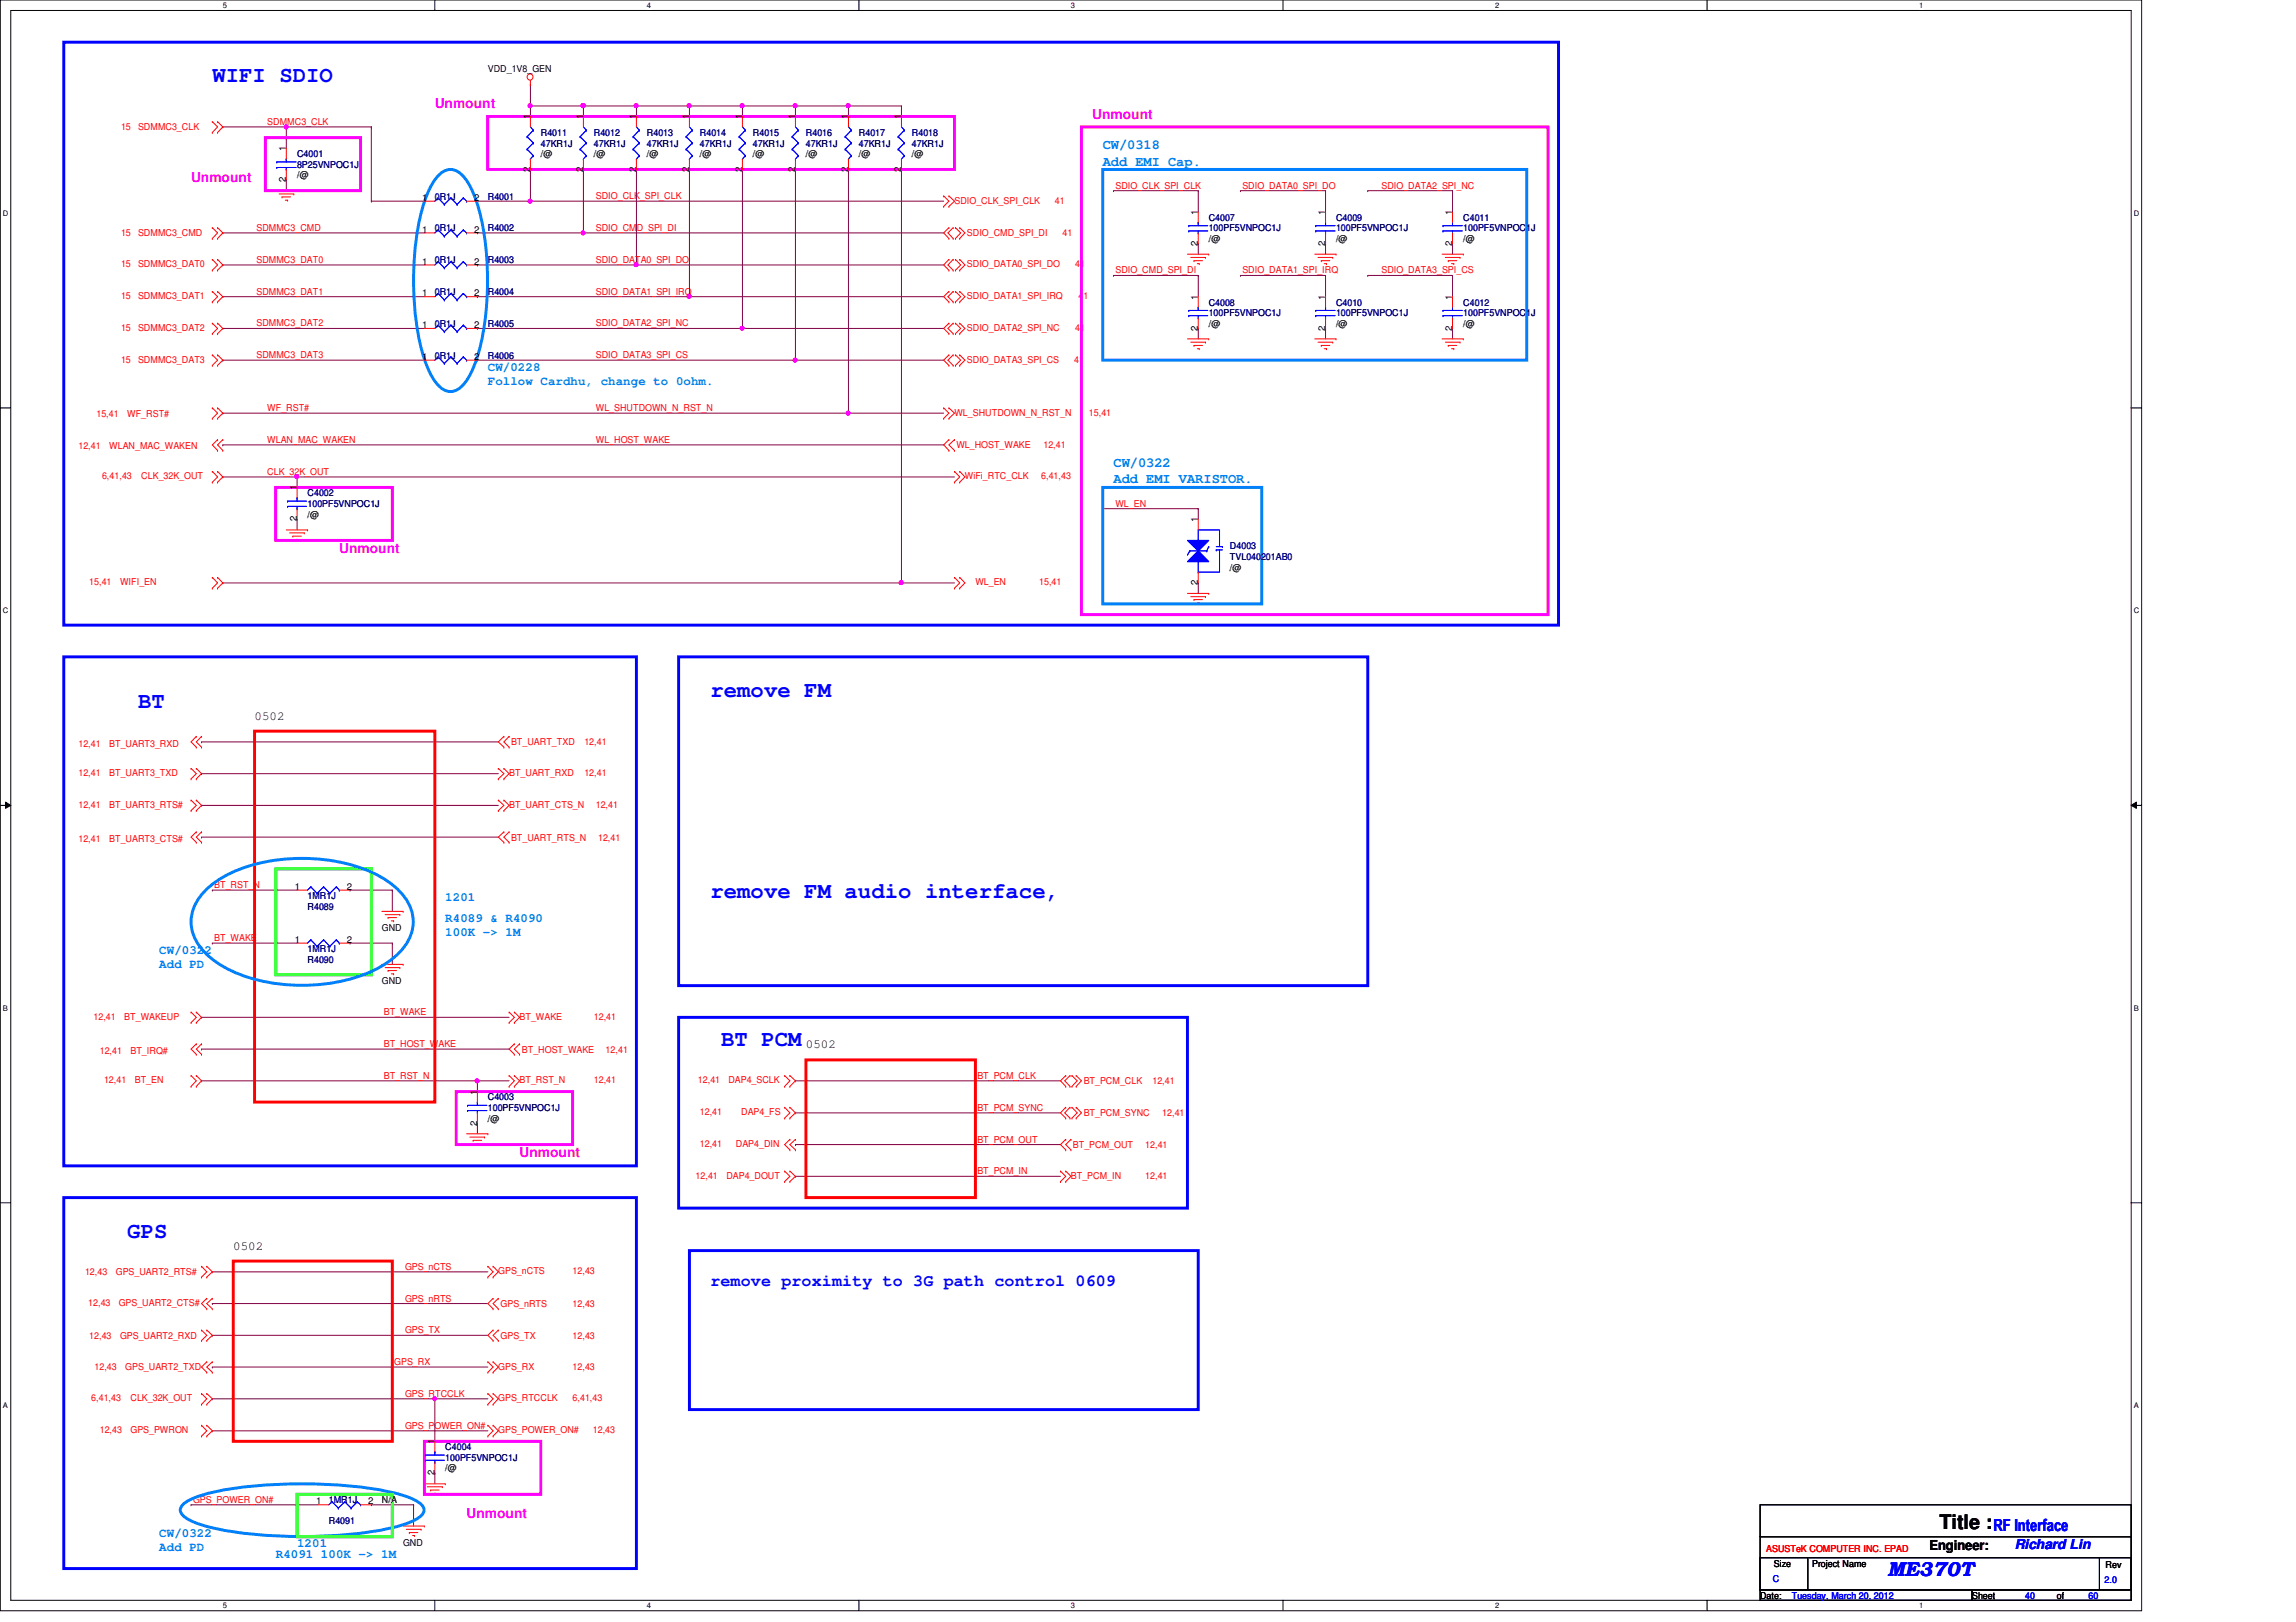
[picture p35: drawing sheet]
<svg xmlns="http://www.w3.org/2000/svg" width="297mm" height="210mm" viewBox="0 0 297 210" stroke-linecap="round" stroke-linejoin="round" font-family="sans-serif">
<defs><g id="words">
<g font-size="2.9" fill="#00f">
<text x="27.5" y="10.6">WIFI SDIO</text>
<text x="17.9" y="91.6">BT</text>
<text x="91.9" y="90.2">remove FM</text>
<text x="91.9" y="116.2">remove FM audio interface,</text>
<text x="93.3" y="135.4">BT PCM</text>
<text x="16.5" y="160.1">GPS</text>
</g>
<text font-size="2.6" x="250.9" y="197.9">Title :</text>
<text font-size="2.6" fill="#00f" x="244.2" y="204">ME370T</text>
<g font-size="2.2" fill="#00f">
<text x="91.9" y="166.4">remove proximity to 3G path control 0609</text>
<text x="257.9" y="198.2">RF Interface</text>
</g>
<g font-size="1.8" fill="#f0f">
<text x="56.3" y="14">Unmount</text>
<text x="141.3" y="15.4">Unmount</text>
<text x="24.7" y="23.6">Unmount</text>
<text x="43.9" y="71.6">Unmount</text>
<text x="67.2" y="149.8">Unmount</text>
<text x="60.4" y="196.4">Unmount</text>
</g>
<g font-size="1.8" fill="#0080ff">
<text x="142.7" y="19.3">CW/0318</text>
<text x="142.7" y="21.4">Add EMI Cap.</text>
<text x="144.1" y="60.5">CW/0322</text>
<text x="144.1" y="62.6">Add EMI VARISTOR.</text>
</g>
<text font-size="1.8" x="249.6" y="200.5">Engineer:</text>
<text font-size="1.8" fill="#00f" x="260.6" y="200.5">Richard Lin</text>
<g font-size="1.6" fill="#0080ff">
<text x="63.1" y="48">CW/0228</text>
<text x="63.1" y="49.8">Follow Cardhu, change to 0ohm.</text>
<text x="57.6" y="116.5">1201</text>
<text x="57.6" y="119.3">R4089 &amp; R4090</text>
<text x="20.6" y="123.4">CW/0322</text>
<text x="20.6" y="125.2">Add PD</text>
<text x="57.6" y="121.1">100K -&gt; 1M</text>
<text x="20.6" y="198.8">CW/0322</text>
<text x="20.6" y="200.7">Add PD</text>
<text x="35.7" y="201.6">R4091 100K -&gt; 1M</text>
<text x="38.4" y="200.2">1201</text>
</g>
<g font-size="1.6">
<text x="32.9" y="93.1">0502</text>
<text x="104.3" y="135.7">0502</text>
<text x="30.2" y="161.7">0502</text>
</g>
<g font-size="1.2">
<text x="63.1" y="9.4">VDD_1V8_GEN</text>
<text x="68.6" y="15.5" transform="rotate(-90 68.6 15.5)">1</text>
<text x="75.4" y="15.5" transform="rotate(-90 75.4 15.5)">1</text>
<text x="82.3" y="15.5" transform="rotate(-90 82.3 15.5)">1</text>
<text x="89.2" y="15.5" transform="rotate(-90 89.2 15.5)">1</text>
<text x="96" y="15.5" transform="rotate(-90 96 15.5)">1</text>
<text x="102.9" y="15.5" transform="rotate(-90 102.9 15.5)">1</text>
<text x="109.7" y="15.5" transform="rotate(-90 109.7 15.5)">1</text>
<text x="116.6" y="15.5" transform="rotate(-90 116.6 15.5)">1</text>
<text x="37" y="23.6" transform="rotate(-90 37 23.6)">2</text>
<text x="37" y="19.6" transform="rotate(-90 37 19.6)">1</text>
<text x="68.6" y="22.2" transform="rotate(-90 68.6 22.2)">2</text>
<text x="75.4" y="22.2" transform="rotate(-90 75.4 22.2)">2</text>
<text x="82.3" y="22.2" transform="rotate(-90 82.3 22.2)">2</text>
<text x="89.2" y="22.2" transform="rotate(-90 89.2 22.2)">2</text>
<text x="96" y="22.2" transform="rotate(-90 96 22.2)">2</text>
<text x="102.9" y="22.2" transform="rotate(-90 102.9 22.2)">2</text>
<text x="109.7" y="22.2" transform="rotate(-90 109.7 22.2)">2</text>
<text x="116.6" y="22.2" transform="rotate(-90 116.6 22.2)">2</text>
<text x="54.6" y="26">1</text>
<text x="61.3" y="26">2</text>
<text x="155" y="27.8" transform="rotate(-90 155 27.8)">1</text>
<text x="171.4" y="27.8" transform="rotate(-90 171.4 27.8)">1</text>
<text x="187.9" y="27.8" transform="rotate(-90 187.9 27.8)">1</text>
<text x="54.6" y="30.1">1</text>
<text x="54.6" y="34.2">1</text>
<text x="61.3" y="30.1">2</text>
<text x="61.3" y="34.2">2</text>
<text x="155" y="31.8" transform="rotate(-90 155 31.8)">2</text>
<text x="171.4" y="31.8" transform="rotate(-90 171.4 31.8)">2</text>
<text x="187.9" y="31.8" transform="rotate(-90 187.9 31.8)">2</text>
<text x="54.6" y="38.4">1</text>
<text x="61.3" y="38.4">2</text>
<text x="155" y="38.8" transform="rotate(-90 155 38.8)">1</text>
<text x="171.4" y="38.8" transform="rotate(-90 171.4 38.8)">1</text>
<text x="187.9" y="38.8" transform="rotate(-90 187.9 38.8)">1</text>
<text x="54.6" y="46.6">1</text>
<text x="54.6" y="42.5">1</text>
<text x="61.3" y="46.6">2</text>
<text x="61.3" y="42.5">2</text>
<text x="155" y="42.8" transform="rotate(-90 155 42.8)">2</text>
<text x="171.4" y="42.8" transform="rotate(-90 171.4 42.8)">2</text>
<text x="187.9" y="42.8" transform="rotate(-90 187.9 42.8)">2</text>
<text x="38.4" y="63.5" transform="rotate(-90 38.4 63.5)">1</text>
<text x="38.4" y="67.5" transform="rotate(-90 38.4 67.5)">2</text>
<text x="155" y="67.6" transform="rotate(-90 155 67.6)">1</text>
<text x="155" y="75.7" transform="rotate(-90 155 75.7)">2</text>
<text x="38.1" y="115.1">1</text>
<text x="44.9" y="115.1">2</text>
<text x="38.1" y="122">1</text>
<text x="44.9" y="122">2</text>
<text x="49.4" y="120.4">GND</text>
<text x="49.4" y="127.3">GND</text>
<text x="61.7" y="141.6" transform="rotate(-90 61.7 141.6)">1</text>
<text x="61.7" y="145.7" transform="rotate(-90 61.7 145.7)">2</text>
<text x="56.2" y="190.9" transform="rotate(-90 56.2 190.9)">2</text>
<text x="56.2" y="186.9" transform="rotate(-90 56.2 186.9)">1</text>
<text x="40.9" y="194.7">1</text>
<text x="47.6" y="194.7">2</text>
<text x="52.2" y="200">GND</text>
<text x="229.5" y="202.7">Size</text>
<text x="234.4" y="202.7">Project Name</text>
<text x="272.4" y="202.9">Rev</text>
<text x="227.7" y="206.9">Date:</text>
<text x="255.1" y="206.9">Sheet</text>
<text x="266.1" y="206.9">of</text>
</g>
<g font-size="1.2" fill="#f00">
<text x="15.7" y="16.8">15</text>
<text x="17.9" y="16.8">SDMMC3_CLK</text>
<text x="34.6" y="16.2">SDMMC3_CLK</text>
<text x="33.2" y="29.9">SDMMC3_CMD</text>
<text x="77.1" y="29.9">SDIO_CMD_SPI_DI</text>
<text x="77.1" y="25.8">SDIO_CLK_SPI_CLK</text>
<text x="123.5" y="26.4">SDIO_CLK_SPI_CLK</text>
<text x="136.5" y="26.4">41</text>
<text x="144.3" y="24.4">SDIO_CLK_SPI_CLK</text>
<text x="160.7" y="24.4">SDIO_DATA0_SPI_DO</text>
<text x="178.7" y="24.4">SDIO_DATA2_SPI_NC</text>
<text x="15.7" y="30.5">15</text>
<text x="15.7" y="34.6">15</text>
<text x="17.9" y="30.5">SDMMC3_CMD</text>
<text x="17.9" y="34.6">SDMMC3_DAT0</text>
<text x="33.2" y="34">SDMMC3_DAT0</text>
<text x="77.1" y="34">SDIO_DATA0_SPI_DO</text>
<text x="125.1" y="34.6">SDIO_DATA0_SPI_DO</text>
<text x="125.1" y="30.5">SDIO_CMD_SPI_DI</text>
<text x="137.5" y="30.5">41</text>
<text x="139.1" y="34.6">41</text>
<text x="144.3" y="35.4">SDIO_CMD_SPI_DI</text>
<text x="160.7" y="35.4">SDIO_DATA1_SPI_IRQ</text>
<text x="178.7" y="35.4">SDIO_DATA3_SPI_CS</text>
<text x="15.7" y="38.7">15</text>
<text x="17.9" y="38.7">SDMMC3_DAT1</text>
<text x="33.2" y="38.1">SDMMC3_DAT1</text>
<text x="77.1" y="38.1">SDIO_DATA1_SPI_IRQ</text>
<text x="125.1" y="38.7">SDIO_DATA1_SPI_IRQ</text>
<text x="139.5" y="38.7">41</text>
<text x="15.7" y="42.8">15</text>
<text x="15.7" y="46.9">15</text>
<text x="17.9" y="42.8">SDMMC3_DAT2</text>
<text x="17.9" y="46.9">SDMMC3_DAT3</text>
<text x="33.2" y="46.4">SDMMC3_DAT3</text>
<text x="33.2" y="42.2">SDMMC3_DAT2</text>
<text x="77.1" y="42.2">SDIO_DATA2_SPI_NC</text>
<text x="77.1" y="46.4">SDIO_DATA3_SPI_CS</text>
<text x="125.1" y="46.9">SDIO_DATA3_SPI_CS</text>
<text x="125.1" y="42.8">SDIO_DATA2_SPI_NC</text>
<text x="139" y="46.9">41</text>
<text x="139.1" y="42.8">41</text>
<text x="12.5" y="53.9">15,41</text>
<text x="16.5" y="53.9">WF_RST#</text>
<text x="34.6" y="53.2">WF_RST#</text>
<text x="77.1" y="53.2">WL_SHUTDOWN_N_RST_N</text>
<text x="123.5" y="53.8">WL_SHUTDOWN_N_RST_N</text>
<text x="140.9" y="53.8">15,41</text>
<text x="10.2" y="58.2">12,41</text>
<text x="14.1" y="58.2">WLAN_MAC_WAKEN</text>
<text x="34.6" y="57.3">WLAN_MAC_WAKEN</text>
<text x="77.1" y="57.3">WL_HOST_WAKE</text>
<text x="123.7" y="58">WL_HOST_WAKE</text>
<text x="135" y="58">12,41</text>
<text x="13.2" y="62">6,41,43</text>
<text x="18.3" y="62">CLK_32K_OUT</text>
<text x="34.6" y="61.5">CLK_32K_OUT</text>
<text x="124.8" y="62">WiFi_RTC_CLK</text>
<text x="134.7" y="62">6,41,43</text>
<text x="144.3" y="65.6">WL_EN</text>
<text x="11.6" y="75.7">15,41</text>
<text x="15.5" y="75.7">WIFI_EN</text>
<text x="126.2" y="75.7">WL_EN</text>
<text x="134.4" y="75.7">15,41</text>
<text x="10.2" y="100.4">12,41</text>
<text x="10.2" y="96.6">12,41</text>
<text x="14.1" y="100.4">BT_UART3_TXD</text>
<text x="14.1" y="96.6">BT_UART3_RXD</text>
<text x="65.9" y="100.4">BT_UART_RXD</text>
<text x="66.1" y="96.4">BT_UART_TXD</text>
<text x="75.6" y="96.4">12,41</text>
<text x="75.6" y="100.4">12,41</text>
<text x="10.2" y="104.6">12,41</text>
<text x="14.1" y="104.6">BT_UART3_RTS#</text>
<text x="65.9" y="104.6">BT_UART_CTS_N</text>
<text x="77.1" y="104.6">12,41</text>
<text x="10.2" y="108.9">12,41</text>
<text x="14.1" y="108.9">BT_UART3_CTS#</text>
<text x="66.1" y="108.8">BT_UART_RTS_N</text>
<text x="77.4" y="108.8">12,41</text>
<text x="27.7" y="114.9">BT_RST_N</text>
<text x="27.7" y="121.8">BT_WAKE</text>
<text x="12.1" y="132">12,41</text>
<text x="16.1" y="132">BT_WAKEUP</text>
<text x="49.7" y="131.4">BT_WAKE</text>
<text x="67.2" y="132">BT_WAKE</text>
<text x="76.8" y="132">12,41</text>
<text x="12.9" y="136.4">12,41</text>
<text x="16.9" y="136.4">BT_IRQ#</text>
<text x="49.7" y="135.5">BT_HOST_WAKE</text>
<text x="67.5" y="136.2">BT_HOST_WAKE</text>
<text x="78.4" y="136.2">12,41</text>
<text x="13.5" y="140.2">12,41</text>
<text x="17.4" y="140.2">BT_EN</text>
<text x="49.7" y="139.6">BT_RST_N</text>
<text x="67.2" y="140.2">BT_RST_N</text>
<text x="76.8" y="140.2">12,41</text>
<text x="90.3" y="140.2">12,41</text>
<text x="94.2" y="140.2">DAP4_SCLK</text>
<text x="126.4" y="139.6">BT_PCM_CLK</text>
<text x="126.4" y="143.8">BT_PCM_SYNC</text>
<text x="140.2" y="140.3">BT_PCM_CLK</text>
<text x="149.1" y="140.3">12,41</text>
<text x="90.5" y="144.3">12,41</text>
<text x="90.5" y="148.4">12,41</text>
<text x="95.2" y="148.4">DAP4_DIN</text>
<text x="95.9" y="144.3">DAP4_FS</text>
<text x="126.4" y="147.9">BT_PCM_OUT</text>
<text x="138.8" y="148.6">BT_PCM_OUT</text>
<text x="140.2" y="144.4">BT_PCM_SYNC</text>
<text x="148.2" y="148.6">12,41</text>
<text x="150.4" y="144.4">12,41</text>
<text x="90" y="152.6">12,41</text>
<text x="94" y="152.6">DAP4_DOUT</text>
<text x="126.4" y="152">BT_PCM_IN</text>
<text x="138.6" y="152.6">BT_PCM_IN</text>
<text x="148.2" y="152.6">12,41</text>
<text x="11" y="165">12,43</text>
<text x="15" y="165">GPS_UART2_RTS#</text>
<text x="52.4" y="164.3">GPS_nCTS</text>
<text x="64.5" y="164.9">GPS_nCTS</text>
<text x="74.1" y="164.9">12,43</text>
<text x="11.4" y="169">12,43</text>
<text x="11.6" y="173.3">12,43</text>
<text x="15.4" y="169">GPS_UART2_CTS#</text>
<text x="15.5" y="173.3">GPS_UART2_RXD</text>
<text x="52.4" y="172.6">GPS_TX</text>
<text x="52.4" y="168.4">GPS_nRTS</text>
<text x="64.8" y="173.3">GPS_TX</text>
<text x="64.8" y="169.2">GPS_nRTS</text>
<text x="74.1" y="173.3">12,43</text>
<text x="74.1" y="169.2">12,43</text>
<text x="12.2" y="177.2">12,43</text>
<text x="16.2" y="177.2">GPS_UART2_TXD</text>
<text x="51" y="176.7">GPS_RX</text>
<text x="64.5" y="177.2">GPS_RX</text>
<text x="74.1" y="177.2">12,43</text>
<text x="11.8" y="181.4">6,41,43</text>
<text x="12.9" y="185.5">12,43</text>
<text x="16.9" y="181.4">CLK_32K_OUT</text>
<text x="16.9" y="185.5">GPS_PWRON</text>
<text x="52.4" y="184.9">GPS_POWER_ON#</text>
<text x="52.4" y="180.8">GPS_RTCCLK</text>
<text x="64.5" y="181.4">GPS_RTCCLK</text>
<text x="64.5" y="185.5">GPS_POWER_ON#</text>
<text x="74.1" y="181.4">6,41,43</text>
<text x="76.7" y="185.5">12,43</text>
<text x="25" y="194.5">GPS_POWER_ON#</text>
<text x="228.5" y="200.8">ASUSTeK COMPUTER INC. EPAD</text>
</g>
<g font-size="1.2" fill="#000080">
<text x="70" y="17.6">R4011</text>
<text x="76.8" y="17.6">R4012</text>
<text x="83.7" y="17.6">R4013</text>
<text x="90.5" y="17.6">R4014</text>
<text x="97.4" y="17.6">R4015</text>
<text x="104.3" y="17.6">R4016</text>
<text x="111.1" y="17.6">R4017</text>
<text x="118" y="17.6">R4018</text>
<text x="38.4" y="20.3">C4001</text>
<text x="38.4" y="21.7">8P25VNPOC1J</text>
<text x="70" y="19">47KR1J</text>
<text x="76.8" y="19">47KR1J</text>
<text x="83.7" y="19">47KR1J</text>
<text x="90.5" y="19">47KR1J</text>
<text x="97.4" y="19">47KR1J</text>
<text x="104.3" y="19">47KR1J</text>
<text x="111.1" y="19">47KR1J</text>
<text x="118" y="19">47KR1J</text>
<text x="56.3" y="25.8">0R1J</text>
<text x="56.3" y="29.9">0R1J</text>
<text x="63.1" y="25.8">R4001</text>
<text x="63.1" y="29.9">R4002</text>
<text x="156.4" y="28.6">C4007</text>
<text x="156.4" y="29.9">100PF5VNPOC1J</text>
<text x="172.8" y="28.6">C4009</text>
<text x="172.8" y="29.9">100PF5VNPOC1J</text>
<text x="189.3" y="28.6">C4011</text>
<text x="189.3" y="29.9">100PF5VNPOC1J</text>
<text x="56.3" y="34">0R1J</text>
<text x="63.1" y="34">R4003</text>
<text x="56.3" y="38.1">0R1J</text>
<text x="63.1" y="38.1">R4004</text>
<text x="156.4" y="39.5">C4008</text>
<text x="156.4" y="40.9">100PF5VNPOC1J</text>
<text x="172.8" y="39.5">C4010</text>
<text x="172.8" y="40.9">100PF5VNPOC1J</text>
<text x="189.3" y="39.5">C4012</text>
<text x="189.3" y="40.9">100PF5VNPOC1J</text>
<text x="56.3" y="46.4">0R1J</text>
<text x="56.3" y="42.3">0R1J</text>
<text x="63.1" y="46.4">R4006</text>
<text x="63.1" y="42.3">R4005</text>
<text x="39.8" y="64.2">C4002</text>
<text x="39.8" y="65.6">100PF5VNPOC1J</text>
<text x="159.1" y="71.1">D4003</text>
<text x="159.1" y="72.4">TVL040201AB0</text>
<text x="39.8" y="117.7">R4089</text>
<text x="39.8" y="116.3">1MR1J</text>
<text x="39.8" y="124.6">R4090</text>
<text x="39.8" y="123.2">1MR1J</text>
<text x="63.1" y="142.4">C4003</text>
<text x="63.1" y="143.8">100PF5VNPOC1J</text>
<text x="57.6" y="187.7">C4004</text>
<text x="57.6" y="189">100PF5VNPOC1J</text>
<text x="42.5" y="197.3">R4091</text>
<text x="42.5" y="194.5">1MR1J</text>
</g>
<g font-size="1.2" fill="#008000">
<text x="38.4" y="23.1">/@</text>
<text x="70" y="20.3">/@</text>
<text x="76.8" y="20.3">/@</text>
<text x="83.7" y="20.3">/@</text>
<text x="90.5" y="20.3">/@</text>
<text x="97.4" y="20.3">/@</text>
<text x="104.3" y="20.3">/@</text>
<text x="111.1" y="20.3">/@</text>
<text x="118" y="20.3">/@</text>
<text x="156.4" y="31.3">/@</text>
<text x="172.8" y="31.3">/@</text>
<text x="189.3" y="31.3">/@</text>
<text x="156.4" y="42.3">/@</text>
<text x="172.8" y="42.3">/@</text>
<text x="189.3" y="42.3">/@</text>
<text x="39.8" y="67">/@</text>
<text x="159.1" y="73.8">/@</text>
<text x="63.1" y="145.2">/@</text>
<text x="57.6" y="190.4">/@</text>
<text x="49.4" y="194.5">N/A</text>
</g>
<g font-size="1.2" fill="#00f">
<text x="229.4" y="204.7">C</text>
<text x="231.8" y="206.9">Tuesday, March 20, 2012</text>
<text x="262" y="206.9">40</text>
<text x="270.2" y="206.9">60</text>
<text x="272.3" y="204.8">2.0</text>
</g>
<g font-size="1">
<text x="28.8" y="1">5</text>
<text x="83.7" y="1">4</text>
<text x="138.6" y="1">3</text>
<text x="193.4" y="1">2</text>
<text x="248.3" y="1">1</text>
<text x=".4" y="27.9">D</text>
<text x="276.1" y="27.9">D</text>
<text x=".4" y="79.4">C</text>
<text x="276.1" y="79.4">C</text>
<text x=".4" y="130.8">B</text>
<text x="276.1" y="130.8">B</text>
<text x=".4" y="182.2">A</text>
<text x="276.1" y="182.2">A</text>
<text x="28.8" y="208.1">5</text>
<text x="83.7" y="208.1">4</text>
<text x="138.6" y="208.1">3</text>
<text x="193.4" y="208.1">2</text>
<text x="248.3" y="208.1">1</text>
</g>
</g></defs>
<path d="M0 0h277.1v208.4h-277.1zM1.4 1.4h274.3v205.7h-274.3z" fill="none" stroke="#000" stroke-width=".13"/>
<g fill="#fff">
<path d="M28.8 .1h.6v1.1h-.6z"/>
<path d="M28.8 207.2h.6v1.1h-.6z"/>
</g>
<path d="M56.3 0v1.4M56.3 207.1v1.3" fill="none" stroke="#000" stroke-width=".13"/>
<g fill="#fff">
<path d="M83.7 .1h.5v1.1h-.5z"/>
<path d="M83.7 207.2h.5v1.1h-.5z"/>
</g>
<path d="M111.1 0v1.4M111.1 207.1v1.3" fill="none" stroke="#000" stroke-width=".13"/>
<g fill="#fff">
<path d="M138.6 .1h.5v1.1h-.5z"/>
<path d="M138.6 207.2h.5v1.1h-.5z"/>
</g>
<path d="M166 0v1.4M166 207.1v1.3" fill="none" stroke="#000" stroke-width=".13"/>
<g fill="#fff">
<path d="M193.4 .1h.6v1.1h-.6z"/>
<path d="M193.4 207.2h.6v1.1h-.6z"/>
</g>
<path d="M220.8 0v1.4M220.8 207.1v1.3" fill="none" stroke="#000" stroke-width=".13"/>
<g fill="#fff">
<path d="M248.3 .1h.5v1.1h-.5z"/>
<path d="M248.3 207.2h.5v1.1h-.5z"/>
<path d="M.4 27.1h.7v1.1h-.7z"/>
<path d="M276.1 27.1h.7v1.1h-.7z"/>
<path d="M.4 78.5h.7v1.1h-.7z"/>
<path d="M276.1 78.5h.7v1.1h-.7z"/>
</g>
<path d="M0 52.8h1.4M275.7 52.8h1.4" fill="none" stroke="#000" stroke-width=".13"/>
<g fill="#fff">
<path d="M.4 129.9h.6v1.1h-.6z"/>
<path d="M276.1 129.9h.6v1.1h-.6z"/>
</g>
<path d="M0 104.2h1.4M.7 103.8l.7 .4-.7 .4zM275.7 104.2l.7-.4v.8zM275.7 104.2h1.4" fill="none" stroke="#000" stroke-width=".13"/>
<path d="M.7 103.8l.7 .4-.7 .4zM275.7 104.2l.7-.4v.8z" fill="#000"/>
<g fill="#fff">
<path d="M.4 181.4h.6v1.1h-.6z"/>
<path d="M276.1 181.4h.6v1.1h-.6z"/>
</g>
<path d="M0 155.7h1.4M275.7 155.7h1.4" fill="none" stroke="#000" stroke-width=".13"/>
<g fill="none" stroke="#800040" stroke-width=".13">
<path d="M28.8 16.4h.1M28.8 16.4h8.2M37 16.4h.1M37 16.4v2.8M142.7 65.8h.1M142.7 65.8h12.3M155 65.8h.1M155 65.8v1.4M27.5 172.8h.1M27.5 176.9h.1M27.5 172.8h35.6M27.5 176.9h35.6"/>
<path d="M56.3 181h.1M56.3 181h6.8"/>
</g>
<path d="M56.1 180.8h.1l.2 .1v.3l-.2 .1-.1-.1z" fill-rule="evenodd" fill="#f0f"/>
<path d="M56.1 180.8h.1l.2 .1v.3l-.2 .1-.1-.1z" fill="none" stroke="#f0f" stroke-width=".13"/>
<g fill="none" stroke="#800040" stroke-width=".13">
<path d="M75.5 13.7h.1M75.5 13.7h6.8M82.3 13.7h.1M82.3 13.7v1.4M160.5 24.7h.1M160.5 24.7h11M171.5 24.7h.1M171.5 31.5h.1M171.5 24.7v2.7M171.5 31.5v1.4M102.9 139.9h.1M102.9 139.9h34.3"/>
<path d="M102.9 148.1h.1M102.9 152.2h.1M102.9 144h.1M102.9 148.1h34.3M102.9 152.2h34.3M102.9 144h34.3M27.5 185.2h.1M27.5 185.2h35.6"/>
</g>
<circle cx="75.4" cy="13.7" r=".26" fill="#f0f"/>
<circle cx="75.4" cy="13.7" r=".26" fill="none" stroke="#f0f" stroke-width=".13"/>
<g fill="none" stroke="#800040" stroke-width=".13">
<path d="M109.8 13.7h.1M109.8 13.7h6.8M116.6 13.7h.1M116.6 13.7v1.4M37 23.3h.1M37 23.3v1.4M68.6 21.9h.1M68.6 21.9v4.1M116.6 21.9h.1M116.6 21.9v53.5M160.5 35.6h.1M160.5 35.6h11"/>
<path d="M171.5 35.6h.1M171.5 35.6v2.8M171.5 42.5h.1M171.5 42.5v1.4M116.6 75.4h.1M116.6 75.4h6.9M61.8 139.9h.1M61.8 139.9v1.4M27.5 164.6h.1M27.5 164.6h35.6"/>
</g>
<circle cx="116.6" cy="75.4" r=".26" fill="#f0f"/>
<circle cx="116.6" cy="75.4" r=".26" fill="none" stroke="#f0f" stroke-width=".13"/>
<path d="M102.9 13.7h.1M102.9 13.7h6.9" fill="none" stroke="#800040" stroke-width=".13"/>
<circle cx="109.7" cy="13.7" r=".26" fill="#f0f"/>
<circle cx="109.7" cy="13.7" r=".26" fill="none" stroke="#f0f" stroke-width=".13"/>
<g fill="none" stroke="#800040" stroke-width=".13">
<path d="M96.1 13.7h.1M96.1 13.7h6.8M109.8 13.7h.1M109.8 13.7v1.4M75.5 21.9h.1M75.5 21.9v8.2M176.9 24.7h.1M176.9 24.7h11M187.9 24.7h.1M187.9 31.5h.1M187.9 24.7v2.7M187.9 31.5v1.4"/>
<path d="M26.1 96h.1M26.1 96h38.4M26.1 100.1h.1M26.1 104.2h.1M26.1 108.3h.1M26.1 100.1h38.4M26.1 104.2h38.4M26.1 108.3h38.4M27.5 115.2h.1M27.5 115.2h10.9M45.3 115.2h.1M45.3 115.2h5.5"/>
<path d="M50.8 115.2h.1M50.8 115.2v2.7M26.1 131.7h.1M26.1 135.8h.1M26.1 131.7h39.8M26.1 135.8h39.8M61.8 145.4h.1M61.8 145.4v1.3M27.5 181h.1M27.5 181h28.8M56.3 181h.1M56.3 181v5.5"/>
</g>
<circle cx="102.9" cy="13.7" r=".26" fill="#f0f"/>
<circle cx="102.9" cy="13.7" r=".26" fill="none" stroke="#f0f" stroke-width=".13"/>
<circle cx="96" cy="13.7" r=".26" fill="#f0f"/>
<circle cx="96" cy="13.7" r=".26" fill="none" stroke="#f0f" stroke-width=".13"/>
<path d="M68.6 13.7h.1M68.6 13.7h6.9" fill="none" stroke="#800040" stroke-width=".13"/>
<circle cx="75.4" cy="13.7" r=".26" fill="#f0f"/>
<circle cx="75.4" cy="13.7" r=".26" fill="none" stroke="#f0f" stroke-width=".13"/>
<circle cx="68.6" cy="13.7" r=".26" fill="#f0f"/>
<circle cx="68.6" cy="13.7" r=".26" fill="none" stroke="#f0f" stroke-width=".13"/>
<path d="M89.2 13.7h.1M89.2 13.7h6.9" fill="none" stroke="#800040" stroke-width=".13"/>
<circle cx="89.1" cy="13.7" r=".26" fill="#f0f"/>
<circle cx="89.1" cy="13.7" r=".26" fill="none" stroke="#f0f" stroke-width=".13"/>
<path d="M96.1 42.5h.1M96.1 42.5h26" fill="none" stroke="#800040" stroke-width=".13"/>
<circle cx="96" cy="42.5" r=".25" fill="#f0f"/>
<circle cx="96" cy="42.5" r=".25" fill="none" stroke="#f0f" stroke-width=".13"/>
<path d="M102.9 46.6h.1M102.9 46.6h19.2" fill="none" stroke="#800040" stroke-width=".13"/>
<circle cx="102.9" cy="46.6" r=".26" fill="#f0f"/>
<circle cx="102.9" cy="46.6" r=".26" fill="none" stroke="#f0f" stroke-width=".13"/>
<path d="M75.5 30.1h.1M75.5 30.1h46.6" fill="none" stroke="#800040" stroke-width=".13"/>
<circle cx="75.4" cy="30.1" r=".26" fill="#f0f"/>
<circle cx="75.4" cy="30.1" r=".26" fill="none" stroke="#f0f" stroke-width=".13"/>
<path d="M89.2 38.4h.1M89.2 38.4h32.9" fill="none" stroke="#800040" stroke-width=".13"/>
<circle cx="89.1" cy="38.4" r=".26" fill="#f0f"/>
<circle cx="89.1" cy="38.4" r=".26" fill="none" stroke="#f0f" stroke-width=".13"/>
<path d="M82.3 34.3h.1M82.3 34.3h39.8" fill="none" stroke="#800040" stroke-width=".13"/>
<circle cx="82.3" cy="34.2" r=".26" fill="#f0f"/>
<circle cx="82.3" cy="34.2" r=".26" fill="none" stroke="#f0f" stroke-width=".13"/>
<path d="M68.6 26h.1M68.6 26h53.5" fill="none" stroke="#800040" stroke-width=".13"/>
<circle cx="68.6" cy="26" r=".26" fill="#f0f"/>
<circle cx="68.6" cy="26" r=".26" fill="none" stroke="#f0f" stroke-width=".13"/>
<g fill="none" stroke="#800040" stroke-width=".13">
<path d="M48 16.4h.1M48 16.4v9.6M61.8 38.4h.1M61.8 30.1h.1M61.8 34.3h.1M61.8 30.1h13.7M82.3 21.9h.1M82.3 21.9v12.4h-20.5M89.2 21.9h.1M89.2 21.9v16.5h-27.4M144.1 24.7h.1M144.1 24.7h10.9"/>
<path d="M155 24.7h.1M155 31.5h.1M155 24.7v2.7M155 31.5v1.4M176.9 35.6h.1M176.9 35.6h11M187.9 35.6h.1M187.9 35.6v2.8M28.8 57.6h.1M28.8 53.5h.1M28.8 53.5h93.3M28.8 57.6h93.3"/>
<path d="M61.8 42.5h.1M61.8 42.5h34.3M109.8 53.5h.1M187.9 42.5h.1M187.9 42.5v1.4M28.8 75.4h.1M28.8 75.4h87.8M38.4 61.7h.1M38.4 61.7h85.1M27.5 122h.1M27.5 122h10.9M45.3 122h.1"/>
<path d="M45.3 122h5.5M50.8 122h.1M50.8 122v2.8M61.8 139.9h.1M61.8 139.9h4.1M56.3 190.6h.1M56.3 190.6v1.4"/>
</g>
<circle cx="61.7" cy="139.9" r=".26" fill="#f0f"/>
<circle cx="61.7" cy="139.9" r=".26" fill="none" stroke="#f0f" stroke-width=".13"/>
<path d="M48 26h.1M48 26h6.9M109.8 21.9h.1M109.8 21.9v31.6" fill="none" stroke="#800040" stroke-width=".13"/>
<circle cx="109.7" cy="53.5" r=".26" fill="#f0f"/>
<circle cx="109.7" cy="53.5" r=".26" fill="none" stroke="#f0f" stroke-width=".13"/>
<g fill="none" stroke="#800040" stroke-width=".13">
<path d="M37 16.4h.1M37 16.4h11M28.8 38.4h.1M28.8 34.3h.1M28.8 30.1h.1M28.8 38.4h26.1M28.8 34.3h26.1M28.8 30.1h26.1M61.8 26h.1M61.8 26h6.8M96.1 21.9h.1M96.1 21.9v20.6"/>
<path d="M28.8 46.6h.1M28.8 42.5h.1M28.8 46.6h26.1M28.8 42.5h26.1M61.8 46.6h.1M61.8 46.6h41.1M155 75.4h.1M155 75.4v1.4M26.1 139.9h.1M26.1 139.9h35.7M27.5 168.7h.1M27.5 168.7h35.6"/>
<path d="M24.7 194.7h.1M24.7 194.7h16.5M48 194.7h.1M48 194.7h5.5M53.5 194.7h.1M53.5 194.7v2.8"/>
</g>
<circle cx="37" cy="16.4" r=".26" fill="#f0f"/>
<circle cx="37" cy="16.4" r=".26" fill="none" stroke="#f0f" stroke-width=".13"/>
<g fill="none" stroke="#800040" stroke-width=".13">
<path d="M68.6 13.7h.1M68.6 11h.1M68.6 11v4.1M75.5 13.7h.1M75.5 13.7v1.4M82.3 13.7h.1M82.3 13.7h6.9M89.2 13.7h.1M89.2 13.7v1.4M96.1 13.7h.1M96.1 13.7v1.4M102.9 13.7h.1"/>
<path d="M102.9 13.7v1.4M102.9 21.9h.1M102.9 21.9v24.7"/>
</g>
<circle cx="82.3" cy="13.7" r=".26" fill="#f0f"/>
<circle cx="82.3" cy="13.7" r=".26" fill="none" stroke="#f0f" stroke-width=".13"/>
<path d="M28.8 61.7h.1M28.8 61.7h9.6M38.4 61.7h.1M38.4 61.7v1.4" fill="none" stroke="#800040" stroke-width=".13"/>
<circle cx="38.4" cy="61.7" r=".26" fill="#f0f"/>
<circle cx="38.4" cy="61.7" r=".26" fill="none" stroke="#f0f" stroke-width=".13"/>
<path d="M144.1 35.6h.1M144.1 35.6h10.9M155 35.6h.1M155 35.6v2.8M155 42.5h.1M155 42.5v1.4M38.4 67.2h.1M38.4 67.2v1.4" fill="none" stroke="#800040" stroke-width=".13"/>
<g fill="none" stroke="#f00" stroke-width=".13">
<path d="M27.5 17.1h.1M27.5 15.7h.1M27.5 15.7l.6 .7-.6 .7M28.1 15.7h.1M28.1 17.1h.1M28.1 15.7l.7 .7-.7 .7M37 19.2v1.4M68.6 11h.1M68.6 10.4v.6M68.6 15.1v1.3M75.5 15.1v1.3M82.3 15.1v1.3"/>
<path d="M89.2 15.1v1.3M96.1 15.1v1.3M109.8 15.1v1.3M116.6 15.1v1.3M27.5 30.9h.1M27.5 29.5h.1M27.5 35h.1M27.5 33.6h.1M27.5 39.1h.1M27.5 37.7h.1M27.5 29.5l.6 .6-.6 .8M27.5 33.6l.6 .7-.6 .7"/>
<path d="M27.5 37.7l.6 .7-.6 .7M28.1 29.5h.1M28.1 30.9h.1M28.1 33.6h.1M28.1 35h.1M28.1 37.7h.1M28.1 39.1h.1M28.1 29.5l.7 .6-.7 .8M28.1 33.6l.7 .7-.7 .7M28.1 37.7l.7 .7-.7 .7M35.7 24.7h2.7M36.1 25.1h1.9"/>
<path d="M36.5 25.5h.1M36.5 25.5h1.1M36.9 25.9h.3M37 21.9v1.4M37.2 25.9h.1M38 25.1h.1M38.4 24.7h.1M54.9 26h1.4M54.9 38.4h1.4M54.9 30.1h1.4M54.9 34.3h1.4M60.4 26h1.4"/>
<path d="M60.4 38.4h1.4M60.4 30.1h1.4M60.4 34.3h1.4M68.6 20.6v1.3M75.5 20.6v1.3M82.3 20.6v1.3M89.2 20.6v1.3M96.1 20.6v1.3M109.8 20.6v1.3M116.6 20.6v1.3M122.1 26.7h.1M122.1 25.4h.1"/>
<path d="M122.1 25.4l.7 .6-.7 .7M122.8 26.7h.1M122.8 25.4h.1M122.8 33.6h.1M122.8 35h.1M122.8 37.7h.1M122.8 39.1h.1M122.8 29.5h.1M122.8 30.9h.1M122.8 25.4l.7 .6-.7 .7M122.8 33.6l-.7 .7 .7 .7M122.8 37.7l-.7 .7 .7 .7"/>
<path d="M122.8 29.5l-.7 .6 .7 .8M123.3 35h.1M123.3 33.6h.1M123.3 39.1h.1M123.3 37.7h.1M123.3 30.9h.1M123.3 29.5h.1M123.3 33.6l-.7 .7 .7 .7M123.3 37.7l-.7 .7 .7 .7M123.3 29.5l-.7 .6 .7 .8M123.6 35h.1M123.6 33.6h.1"/>
<path d="M123.6 39.1h.1M123.6 37.7h.1M123.6 30.9h.1M123.6 29.5h.1M123.6 33.6l.7 .7-.7 .7M123.6 37.7l.7 .7-.7 .7M123.6 29.5l.7 .6-.7 .8M124.2 33.6h.1M124.2 35h.1M124.2 37.7h.1M124.2 39.1h.1M124.2 29.5h.1"/>
<path d="M124.2 30.9h.1M124.2 33.6l.6 .7-.6 .7M124.2 37.7l.6 .7-.6 .7M124.2 29.5l.6 .6-.6 .8M153.6 32.9h2.8M154 33.3h2M154.5 33.7h.1M154.5 33.7h1.1M154.9 34.1h.2M155 27.4v1.4M155 30.1v1.4M155 38.4v1.4"/>
<path d="M155.1 34.1h.1M156 33.3h.1M156.4 32.9h.1M170.1 32.9h2.7M170.5 33.3h1.9M170.9 33.7h.1M170.9 33.7h1.1M171.3 34.1h.3M171.5 27.4v1.4M171.5 30.1v1.4M171.5 38.4v1.4M171.6 34.1h.1"/>
<path d="M172.4 33.3h.1M172.8 32.9h.1M186.6 32.9h2.7M187 33.3h1.9M187.4 33.7h.1M187.4 33.7h1.1M187.8 34.1h.3M187.9 27.4v1.4M187.9 30.1v1.4M187.9 38.4v1.4M188.1 34.1h.1M188.9 33.3h.1"/>
<path d="M189.3 32.9h.1M27.5 54.1h.1M27.5 52.8h.1M27.5 43.2h.1M27.5 41.8h.1M27.5 47.3h.1M27.5 45.9h.1M27.5 52.8l.6 .7-.6 .6M27.5 41.8l.6 .7-.6 .7M27.5 45.9l.6 .7-.6 .7M28.1 52.8h.1M28.1 54.1h.1"/>
<path d="M28.1 56.9h.1M28.1 58.3h.1M28.1 41.8h.1M28.1 43.2h.1M28.1 45.9h.1M28.1 47.3h.1M28.1 52.8l.7 .7-.7 .6M28.1 56.9l-.6 .7 .6 .7M28.1 41.8l.7 .7-.7 .7M28.1 45.9l.7 .7-.7 .7M28.8 56.9h.1M28.8 58.3h.1"/>
<path d="M28.8 56.9l-.7 .7 .7 .7M54.9 46.6h1.4M60.4 46.6h1.4M122.1 54.1h.1M122.1 52.8h.1M122.1 52.8l.7 .7-.7 .6M122.8 56.9h.1M122.8 58.3h.1M122.8 45.9h.1M122.8 47.3h.1M122.8 41.8h.1M122.8 43.2h.1"/>
<path d="M122.8 54.1h.1M122.8 52.8h.1M122.8 56.9l-.7 .7 .7 .7M122.8 45.9l-.7 .7 .7 .7M122.8 41.8l-.7 .7 .7 .7M122.8 52.8l.7 .7-.7 .6M123.3 47.3h.1M123.3 45.9h.1M123.3 43.2h.1M123.3 41.8h.1M123.3 45.9l-.7 .7 .7 .7M123.3 41.8l-.7 .7 .7 .7"/>
<path d="M123.5 58.3h.1M123.5 56.9h.1M123.5 56.9l-.7 .7 .7 .7M123.6 47.3h.1M123.6 45.9h.1M123.6 43.2h.1M123.6 41.8h.1M123.6 45.9l.7 .7-.7 .7M123.6 41.8l.7 .7-.7 .7M124.2 45.9h.1M124.2 47.3h.1M124.2 41.8h.1"/>
<path d="M124.2 43.2h.1M124.2 45.9l.6 .7-.6 .7M124.2 41.8l.6 .7-.6 .7M153.6 43.9h2.8M154 44.3h2M154.5 44.7h.1M154.5 44.7h1.1M154.9 45.1h.2M155 41.1v1.4M155.1 45.1h.1M156 44.3h.1M156.4 43.9h.1"/>
<path d="M170.1 43.9h2.7M170.5 44.3h1.9M170.9 44.7h.1M170.9 44.7h1.1M171.3 45.1h.3M171.5 41.1v1.4M171.6 45.1h.1M172.4 44.3h.1M172.8 43.9h.1M186.6 43.9h2.7M187 44.3h1.9M187.4 44.7h.1"/>
<path d="M187.4 44.7h1.1M187.8 45.1h.3M187.9 41.1v1.4M188.1 45.1h.1M188.9 44.3h.1M189.3 43.9h.1M27.5 61h.1M27.5 62.4h.1M27.5 74.7h.1M27.5 76.1h.1M27.5 61l.6 .7-.6 .7M27.5 74.7l.6 .7-.6 .7"/>
<path d="M28.1 62.4h.1M28.1 61h.1M28.1 76.1h.1M28.1 74.7h.1M28.1 61l.7 .7-.7 .7M28.1 74.7l.7 .7-.7 .7M37 68.6h2.8M37.5 69h1.9M37.9 69.4h.1M37.9 69.4h1.1M38.3 69.8h.3M38.4 63.1v1.3"/>
<path d="M38.4 65.8v1.4M38.6 69.8h.1M39.4 69h.1M39.8 68.6h.1M123.5 62.4h.1M123.5 61h.1M123.5 76.1h.1M123.5 74.7h.1M123.5 61l.7 .7-.7 .7M123.5 74.7l.7 .7-.7 .7M124.2 62.4h.1M124.2 61h.1"/>
<path d="M124.2 76.1h.1M124.2 74.7h.1M124.2 61l.6 .7-.6 .7M124.2 74.7l.6 .7-.6 .7M153.6 76.8h2.8M154 77.2h2M154.5 77.6h.1M154.5 77.6h1.1M154.9 78h.2M155.1 78h.1M156 77.2h.1M156.4 76.8h.1"/>
<path d="M24.7 99.4h.1M24.7 99.4l.7 .7-.7 .7M25.4 99.4h.1M25.4 95.3h.1M25.4 96.7h.1M25.4 99.4l.7 .7-.7 .7M25.4 95.3l-.7 .7 .7 .7M26.1 95.3h.1M26.1 96.7h.1M26.1 95.3l-.7 .7 .7 .7M64.5 99.4h.1M64.5 99.4l.7 .7-.7 .7"/>
<path d="M65.2 95.3h.1M65.2 96.7h.1M65.2 99.4h.1M65.2 95.3l-.7 .7 .7 .7M65.2 99.4l.7 .7-.7 .7M65.9 96.7h.1M65.9 95.3h.1M65.9 95.3l-.7 .7 .7 .7M24.7 100.8h.1M24.7 103.5h.1M24.7 104.9h.1M24.7 103.5l.7 .7-.7 .7"/>
<path d="M25.4 100.8h.1M25.4 104.9h.1M25.4 103.5h.1M25.4 107.7h.1M25.4 109h.1M25.4 103.5l.7 .7-.7 .7M25.4 107.7l-.7 .6 .7 .7M26.1 107.7h.1M26.1 109h.1M26.1 107.7l-.7 .6 .7 .7M38.4 115.2h1.4M43.9 115.2h1.4"/>
<path d="M49.4 117.9h2.8M49.8 118.4h1.9M50.2 118.7h.1M50.2 118.7h1.1M50.6 119.2h.3M50.9 119.2h.1M51.7 118.4h.1M52.2 117.9h.1M64.5 100.8h.1M64.5 104.9h.1M64.5 103.5h.1M64.5 103.5l.7 .7-.7 .7"/>
<path d="M65.2 100.8h.1M65.2 104.9h.1M65.2 103.5h.1M65.2 107.7h.1M65.2 109h.1M65.2 103.5l.7 .7-.7 .7M65.2 107.7l-.7 .6 .7 .7M65.9 109h.1M65.9 107.7h.1M65.9 107.7l-.7 .6 .7 .7M24.7 131h.1M24.7 132.3h.1"/>
<path d="M24.7 139.2h.1M24.7 131l.7 .7-.7 .6M24.7 139.2l.7 .7-.7 .7M25.4 132.3h.1M25.4 131h.1M25.4 139.2h.1M25.4 135.1h.1M25.4 136.4h.1M25.4 135.1l-.7 .7 .7 .6M25.4 131l.7 .7-.7 .6M25.4 139.2l.7 .7-.7 .7M26.1 135.1h.1"/>
<path d="M26.1 136.4h.1M26.1 135.1l-.7 .7 .7 .6M38.4 122h1.4M43.9 122h1.4M49.4 124.8h2.8M49.8 125.2h1.9M50.2 125.6h.1M50.2 125.6h1.1M50.6 126h.3M50.9 126h.1M51.7 125.2h.1M52.2 124.8h.1"/>
<path d="M65.9 132.3h.1M65.9 131h.1M65.9 139.2h.1M65.9 131l.6 .7-.6 .6M65.9 139.2l.6 .7-.6 .7M66.5 132.3h.1M66.5 131h.1M66.5 135.1h.1M66.5 136.4h.1M66.5 139.2h.1M66.5 131l.7 .7-.7 .6M66.5 135.1l-.6 .7 .6 .6"/>
<path d="M66.5 139.2l.7 .7-.7 .7M67.2 136.4h.1M67.2 135.1h.1M67.2 135.1l-.7 .7 .7 .6M101.5 139.2h.1M101.5 139.2l.7 .7-.7 .7M102.2 139.2h.1M102.2 139.2l.7 .7-.7 .7M137.9 139.2h.1M137.9 139.2l-.7 .7 .7 .7M138.4 139.2h.1M138.4 139.2l-.7 .7 .7 .7"/>
<path d="M138.7 139.2h.1M138.7 139.2l.7 .7-.7 .7M139.2 139.2h.1M139.2 139.2l.7 .7-.7 .7M24.7 140.6h.1M25.4 140.6h.1M60.4 146.7h2.7M60.8 147.2h1.9M61.2 147.6h.1M61.2 147.6h1.1M61.6 148h.3M61.8 141.3v1.3"/>
<path d="M61.8 144v1.4M61.9 148h.1M62.7 147.2h.1M63.1 146.7h.1M65.9 140.6h.1M66.5 140.6h.1M101.5 140.6h.1M101.5 152.9h.1M101.5 151.6h.1M101.5 144.7h.1M101.5 143.3h.1M101.5 151.6l.7 .6-.7 .7"/>
<path d="M101.5 143.3l.7 .7-.7 .7M102.2 140.6h.1M102.2 151.6h.1M102.2 152.9h.1M102.2 148.8h.1M102.2 147.4h.1M102.2 143.3h.1M102.2 144.7h.1M102.2 151.6l.7 .6-.7 .7M102.2 147.4l-.7 .7 .7 .7M102.2 143.3l.7 .7-.7 .7M102.9 148.8h.1"/>
<path d="M102.9 147.4h.1M102.9 147.4l-.7 .7 .7 .7M137.2 152.9h.1M137.2 151.6h.1M137.2 151.6l.7 .6-.7 .7M137.9 140.6h.1M137.9 143.3h.1M137.9 144.7h.1M137.9 147.4h.1M137.9 148.8h.1M137.9 152.9h.1M137.9 151.6h.1"/>
<path d="M137.9 143.3l-.7 .7 .7 .7M137.9 147.4l-.7 .7 .7 .7M137.9 151.6l.7 .6-.7 .7M138.4 140.6h.1M138.4 144.7h.1M138.4 143.3h.1M138.4 143.3l-.7 .7 .7 .7M138.6 148.8h.1M138.6 147.4h.1M138.6 147.4l-.7 .7 .7 .7M138.7 140.6h.1M138.7 144.7h.1"/>
<path d="M138.7 143.3h.1M138.7 143.3l.7 .7-.7 .7M139.2 140.6h.1M139.2 143.3h.1M139.2 144.7h.1M139.2 143.3l.7 .7-.7 .7M26.1 173.5h.1M26.1 172.1h.1M26.1 165.3h.1M26.1 163.9h.1M26.1 172.1l.7 .7-.7 .7M26.1 163.9l.7 .7-.7 .7"/>
<path d="M26.8 177.6h.1M26.8 176.2h.1M26.8 172.1h.1M26.8 173.5h.1M26.8 163.9h.1M26.8 165.3h.1M26.8 169.4h.1M26.8 168h.1M26.8 176.2l-.7 .7 .7 .7M26.8 172.1l.7 .7-.7 .7M26.8 163.9l.7 .7-.7 .7M26.8 168l-.7 .7 .7 .7"/>
<path d="M27.5 177.6h.1M27.5 176.2h.1M27.5 169.4h.1M27.5 168h.1M27.5 176.2l-.7 .7 .7 .7M27.5 168l-.7 .7 .7 .7M63.1 177.6h.1M63.1 176.2h.1M63.1 165.3h.1M63.1 163.9h.1M63.1 176.2l.7 .7-.7 .7M63.1 163.9l.7 .7-.7 .7"/>
<path d="M63.8 172.1h.1M63.8 173.5h.1M63.8 177.6h.1M63.8 176.2h.1M63.8 168h.1M63.8 169.4h.1M63.8 165.3h.1M63.8 163.9h.1M63.8 172.1l-.7 .7 .7 .7M63.8 176.2l.7 .7-.7 .7M63.8 168l-.7 .7 .7 .7M63.8 163.9l.7 .7-.7 .7"/>
<path d="M64.5 173.5h.1M64.5 172.1h.1M64.5 169.4h.1M64.5 168h.1M64.5 172.1l-.7 .7 .7 .7M64.5 168l-.7 .7 .7 .7M26.1 180.3h.1M26.1 181.7h.1M26.1 184.4h.1M26.1 185.8h.1M26.1 180.3l.7 .7-.7 .7M26.1 184.4l.7 .8-.7 .6"/>
<path d="M26.8 181.7h.1M26.8 180.3h.1M26.8 185.8h.1M26.8 184.4h.1M26.8 180.3l.7 .7-.7 .7M26.8 184.4l.7 .8-.7 .6M41.2 194.7h1.3M46.6 194.7h1.4M52.2 197.5h2.7M52.6 197.9h1.9M53 198.3h.1M53 198.3h1.1"/>
<path d="M53.4 198.7h.2M53.6 198.7h.1M54.5 197.9h.1M54.9 197.5h.1M54.9 192h2.7M55.3 192.4h1.9M55.7 192.8h.1M55.7 192.8h1.1M56.1 193.3h.3M56.4 193.3h.1M57.2 192.4h.1M57.6 192h.1"/>
<path d="M63.1 181.7h.1M63.1 180.3h.1M63.1 185.8h.1M63.1 184.4h.1M63.1 180.3l.7 .7-.7 .7M63.1 184.4l.7 .8-.7 .6M63.8 181.7h.1M63.8 180.3h.1M63.8 185.8h.1M63.8 184.4h.1M63.8 180.3l.7 .7-.7 .7M63.8 184.4l.7 .8-.7 .6"/>
<circle cx="68.6" cy="10" r=".39"/>
</g>
<path d="M227.7 194.7h48v11h-48zM227.7 198.9h48M275.7 198.9h.1M227.7 201.6h6.2v4.1h-6.2zM227.7 205.7h27.4v1.4h-27.4zM234 201.6h37.6M255.1 205.7h20.6v1.4h-20.6zM271.6 201.6h4.1v4.1h-4.1zM271.6 201.6h.1" fill="none" stroke="#000" stroke-width=".13"/>
<path d="M32.9 94.6h23.4v48h-23.4zM104.3 137.2h21.9v17.8h-21.9zM30.2 163.2h20.6v23.3h-20.6z" fill="none" stroke="#f00" stroke-width=".38"/>
<path d="M8.3 5.5h193.3v75.4h-193.3zM8.3 85h74v65.9h-74zM87.8 85h89.1v42.6h-89.1zM87.8 131.7h65.8v24.6h-65.8zM8.3 155h74v48h-74zM89.2 161.8h65.8v20.6h-65.8z" fill="none" stroke="#00f" stroke-width=".38"/>
<path d="M34.3 17.8h12.3v6.9h-12.3zM63.1 15.1h60.4v6.8h-60.4zM139.9 16.4h60.4v63.1h-60.4zM35.7 63.1h15.1v6.8h-15.1zM59 141.3h15.1v6.8h-15.1zM54.9 186.5h15.1v6.9h-15.1z" fill="none" stroke="#f0f" stroke-width=".38"/>
<path d="M35.7 112.4h12.3v13.8h-12.3zM38.4 193.4h12.4v5.5h-12.4z" fill="none" stroke="#0f0" stroke-width=".38"/>
<path d="M56.5 22.9a2.03 2.03 0 0 1 3.5 0 14.9 14.9 0 0 1 2.5 6.6 38.8 38.8 0 0 1-.6 16.3 9.4 9.4 0 0 1-2.4 4.4 1.94 1.94 0 0 1-3-.5 14.8 14.8 0 0 1-2.4-6.6 39.2 39.2 0 0 1 .6-16.3 10.7 10.7 0 0 1 1.8-3.9zM142.7 21.9h54.8v24.7h-54.8zM142.7 63.1h20.5v15h-20.5zM26.9 114.9a17.6 17.6 0 0 1 10.5-3.8 21.8 21.8 0 0 1 11.9 2.4 7.7 7.7 0 0 1 4.1 4.8 5.6 5.6 0 0 1-2.2 5.4 17.8 17.8 0 0 1-10.4 3.8 21.6 21.6 0 0 1-11.9-2.4 7.7 7.7 0 0 1-4.1-4.8 5.7 5.7 0 0 1 2.1-5.4zM23.8 194.6a9.1 9.1 0 0 1 3.5-1.4 61.5 61.5 0 0 1 23.6 0 9.2 9.2 0 0 1 3.5 1.4 .96 .96 0 0 1 0 1.6 14.6 14.6 0 0 1-6.3 2 61.7 61.7 0 0 1-20.8-.5 9.1 9.1 0 0 1-3.5-1.5 .96 .96 0 0 1 0-1.6z" fill="none" stroke="#0080ff" stroke-width=".38"/>
<g fill="none" stroke="#00f" stroke-width=".13">
<path d="M68.2 19.3h.1M68.2 17.7h.1M68.2 19.3l.8 .9M68.2 17.7l.8 .8M68.6 16.4l.4 .4M69 16.8h.1M69 18.5h.1M69 18.5l-.8 .8M69 16.8l-.8 .9M75.1 19.3h.1M75.1 17.7h.1M75.1 19.3l.8 .9"/>
<path d="M75.1 17.7l.8 .8M75.5 16.4l.4 .4M75.9 16.8h.1M75.9 18.5h.1M75.9 18.5l-.8 .8M75.9 16.8l-.8 .9M81.9 19.3h.1M81.9 17.7h.1M81.9 19.3l.8 .9M81.9 17.7l.8 .8M82.3 16.4l.4 .4M82.7 16.8h.1"/>
<path d="M82.7 18.5h.1M82.7 18.5l-.8 .8M82.7 16.8l-.8 .9M88.8 19.3h.1M88.8 17.7h.1M88.8 19.3l.8 .9M88.8 17.7l.8 .8M89.2 16.4l.4 .4M89.6 16.8h.1M89.6 18.5h.1M89.6 18.5l-.8 .8M89.6 16.8l-.8 .9"/>
<path d="M95.6 19.3h.1M95.6 17.7h.1M95.6 19.3l.8 .9M95.6 17.7l.8 .8M96.1 16.4l.3 .4M96.4 16.8h.1M96.4 18.5h.1M96.4 18.5l-.8 .8M96.4 16.8l-.8 .9M109.3 19.3h.1M109.3 17.7h.1M109.3 19.3l.8 .9"/>
<path d="M109.3 17.7l.8 .8M109.8 16.4l.3 .4M110.1 16.8h.1M110.1 18.5h.1M110.1 18.5l-.8 .8M110.1 16.8l-.8 .9M116.2 19.3h.1M116.2 17.7h.1M116.2 19.3l.8 .9M116.2 17.7l.8 .8M116.6 16.4l.4 .4M117 16.8h.1"/>
<path d="M117 18.5h.1M117 18.5l-.8 .8M117 16.8l-.8 .9M35.8 21h.1M35.8 21.7h.1M35.8 21h2.5M35.8 21.7h2.5M37 20.6h.1M37 21.9h.1M37 20.6v.4M37 21.7v.2M56.7 25.6h.1"/>
<path d="M56.7 38h.1M56.7 29.8h.1M56.7 33.9h.1M56.7 25.6l.8 .9M56.7 25.6l-.4 .4M56.7 38l.8 .8M56.7 38l-.4 .4M56.7 29.8l.8 .8M56.7 29.8l-.4 .3M56.7 33.9l.8 .8M56.7 33.9l-.4 .4M57.5 26.5h.1"/>
<path d="M57.5 38.8h.1M57.5 30.6h.1M57.5 34.7h.1M58.3 25.6h.1M58.3 38h.1M58.3 29.8h.1M58.3 33.9h.1M58.3 25.6l.8 .9M58.3 25.6l-.8 .9M58.3 38l.8 .8M58.3 38l-.8 .8M58.3 29.8l.8 .8"/>
<path d="M58.3 29.8l-.8 .8M58.3 33.9l.8 .8M58.3 33.9l-.8 .8M59.1 26.5h.1M59.1 38.8h.1M59.1 30.6h.1M59.1 34.7h.1M59.9 25.6h.1M59.9 38h.1M59.9 29.8h.1M59.9 33.9h.1M59.9 25.6l.5 .4"/>
<path d="M59.9 25.6l-.8 .9M59.9 38l.5 .4M59.9 38l-.8 .8M59.9 29.8l.5 .3M59.9 29.8l-.8 .8M59.9 33.9l.5 .4M59.9 33.9l-.8 .8M60.4 26h.1M60.4 38.4h.1M60.4 30.1h.1M60.4 34.3h.1M68.6 20.6h.1"/>
<path d="M69 20.2h.1M69 20.2l-.4 .4M75.5 20.6h.1M75.9 20.2h.1M75.9 20.2l-.4 .4M82.3 20.6h.1M82.7 20.2h.1M82.7 20.2l-.4 .4M89.2 20.6h.1M89.6 20.2h.1M89.6 20.2l-.4 .4M96.1 20.6h.1"/>
<path d="M96.4 20.2h.1M96.4 20.2l-.3 .4M109.8 20.6h.1M110.1 20.2h.1M110.1 20.2l-.3 .4M116.6 20.6h.1M117 20.2h.1M117 20.2l-.4 .4M153.8 29.2h.1M153.8 29.9h.1M153.8 29.2h2.4M153.8 29.9h2.4"/>
<path d="M155 28.8h.1M155 30.1h.1M155 39.8h.1M155 28.8v.4M155 29.9v.2M155 39.8v.4M170.2 29.2h.1M170.2 29.9h.1M170.2 29.2h2.5M170.2 29.9h2.5M171.5 28.8h.1M171.5 30.1h.1"/>
<path d="M171.5 39.8h.1M171.5 28.8v.4M171.5 29.9v.2M171.5 39.8v.4M186.7 29.2h.1M186.7 29.9h.1M186.7 29.2h2.5M186.7 29.9h2.5M187.9 28.8h.1M187.9 30.1h.1M187.9 39.8h.1M187.9 28.8v.4"/>
<path d="M187.9 29.9v.2M187.9 39.8v.4M56.7 46.2h.1M56.7 46.2l.8 .8M56.7 46.2l-.4 .4M57.5 47h.1M58.3 46.2h.1M58.3 46.2l.8 .8M58.3 46.2l-.8 .8M59.1 47h.1M59.9 46.2h.1M59.9 46.2l.5 .4"/>
<path d="M59.9 46.2l-.8 .8M60.4 46.6h.1M153.8 40.2h.1M153.8 40.9h.1M153.8 40.2h2.4M153.8 40.9h2.4M155 41.1h.1M155 40.9v.2M170.2 40.2h.1M170.2 40.9h.1M170.2 40.2h2.5M170.2 40.9h2.5"/>
<path d="M171.5 41.1h.1M171.5 40.9v.2M186.7 40.2h.1M186.7 40.9h.1M186.7 40.2h2.5M186.7 40.9h2.5M187.9 41.1h.1M187.9 40.9v.2M37.2 64.9h.1M37.2 65.5h.1M37.2 64.9h2.5M37.2 65.5h2.5"/>
<path d="M38.4 64.4h.1M38.4 65.8h.1M38.4 64.4v.5M38.4 65.5v.3M153.9 71.3h2.2M156.1 71.3h.1M156.4 70.7h.1M156.4 70.7l-.3 .6M40.2 114.8h.1M40.2 114.8l.8 .8M40.2 114.8l-.4 .4M41 115.6h.1"/>
<path d="M41.9 114.8h.1M41.9 114.8l.8 .8M41.9 114.8l-.9 .8M42.7 115.6h.1M43.5 114.8h.1M43.5 114.8l.4 .4M43.5 114.8l-.8 .8M43.9 115.2h.1M40.2 121.6h.1M40.2 121.6l.8 .9M40.2 121.6l-.4 .4M41 122.5h.1"/>
<path d="M41.9 121.6h.1M41.9 121.6l.8 .9M41.9 121.6l-.9 .9M42.7 122.5h.1M43.5 121.6h.1M43.5 121.6l.4 .4M43.5 121.6l-.8 .9M43.9 122h.1M60.5 143h.1M60.5 143.7h.1M60.5 143h2.5M60.5 143.7h2.5"/>
<path d="M61.8 142.6h.1M61.8 144h.1M61.8 142.6v.4M61.8 143.7v.3M43 194.4h.1M43 194.4l.8 .8M43 194.4l-.5 .3M43.8 195.2h.1M44.6 194.4h.1M44.6 194.4l.8 .8M44.6 194.4l-.8 .8M45.4 195.2h.1"/>
<path d="M46.2 194.4h.1M46.2 194.4l.4 .3M46.2 194.4l-.8 .8M46.6 194.7h.1"/>
</g>
<path d="M153.6 69.9h2.8l-1.4 1.4z" fill="#00f"/>
<path d="M153.6 69.9h2.8l-1.4 1.4z" fill="none" stroke="#00f" stroke-width=".13"/>
<path d="M155 71.3l1.4 1.4h-2.8z" fill="#00f"/>
<g fill="none" stroke="#00f" stroke-width=".13">
<path d="M153.9 71.3h.1M153.9 71.3l-.3 .5M153.9 71.3h2.2M155 71.3l1.4 1.4h-2.8zM155 69.9h.1M155 74h.1M155 69.9v-1.3h2.8v2.1M155 72.7v1.3M156.1 71.3h.1M156.4 70.7h.1M156.4 70.7l-.3 .6M157.3 71.2h.1"/>
<path d="M157.3 70.7h.9M157.3 71.2h.9M157.8 71.2v2.8h-2.8M158.2 70.7h.1"/>
</g>
<path d="M153.6 69.9h2.8l-1.4 1.4z" fill="#00f"/>
<path d="M153.6 69.9h2.8l-1.4 1.4z" fill="none" stroke="#00f" stroke-width=".13"/>
<path d="M155 71.3l1.4 1.4h-2.8z" fill="#00f"/>
<g fill="none" stroke="#00f" stroke-width=".13">
<path d="M102.5 19.3h.1M102.5 17.7h.1M102.5 19.3l.8 .9M102.5 17.7l.8 .8M102.9 16.4l.4 .4M103.3 16.8h.1M103.3 18.5h.1M103.3 18.5l-.8 .8M103.3 16.8l-.8 .9M102.9 20.6h.1M103.3 20.2h.1M103.3 20.2l-.4 .4"/>
<path d="M56.7 42.1h.1M56.7 42.1l.8 .8M56.7 42.1l-.4 .4M57.5 42.9h.1M58.3 42.1h.1M58.3 42.1l.8 .8M58.3 42.1l-.8 .8M59.1 42.9h.1M59.9 42.1h.1M59.9 42.1l.5 .4M59.9 42.1l-.8 .8M60.4 42.5h.1"/>
<path d="M153.9 71.3h.1M153.9 71.3l-.3 .5M155 71.3l1.4 1.4h-2.8zM155 69.9h.1M155 74h.1M155 69.9v-1.3h2.8v2.1M155 72.7v1.3M157.3 71.2h.1M157.3 70.7h.9M157.3 71.2h.9M157.8 71.2v2.8h-2.8M158.2 70.7h.1"/>
<path d="M55 188.3h.1M55 189h.1M55 188.3h2.5M55 189h2.5M56.3 187.9h.1M56.3 189.3h.1M56.3 187.9v.4M56.3 189v.3"/>
</g>
<path d="M102.9 15.1v1.3M102.9 20.6v1.3M54.9 42.5h1.4M60.4 42.5h1.4M155 67.2v1.4M155 74v1.4M56.3 186.5v1.4M56.3 189.3v1.3" fill="none" stroke="#f00" stroke-width=".13"/>
<path d="M56.1 180.8h.1l.2 .1v.3l-.2 .1-.1-.1z" fill-rule="evenodd" fill="#f0f"/>
<path d="M56.1 180.8h.1l.2 .1v.3l-.2 .1-.1-.1z" fill="none" stroke="#f0f" stroke-width=".13"/>
<circle cx="75.4" cy="13.7" r=".26" fill="#f0f"/>
<circle cx="75.4" cy="13.7" r=".26" fill="none" stroke="#f0f" stroke-width=".13"/>
<circle cx="116.6" cy="75.4" r=".26" fill="#f0f"/>
<circle cx="116.6" cy="75.4" r=".26" fill="none" stroke="#f0f" stroke-width=".13"/>
<circle cx="109.7" cy="13.7" r=".26" fill="#f0f"/>
<circle cx="109.7" cy="13.7" r=".26" fill="none" stroke="#f0f" stroke-width=".13"/>
<circle cx="102.9" cy="13.7" r=".26" fill="#f0f"/>
<circle cx="102.9" cy="13.7" r=".26" fill="none" stroke="#f0f" stroke-width=".13"/>
<circle cx="96" cy="13.7" r=".26" fill="#f0f"/>
<circle cx="96" cy="13.7" r=".26" fill="none" stroke="#f0f" stroke-width=".13"/>
<circle cx="75.4" cy="13.7" r=".26" fill="#f0f"/>
<circle cx="75.4" cy="13.7" r=".26" fill="none" stroke="#f0f" stroke-width=".13"/>
<circle cx="68.6" cy="13.7" r=".26" fill="#f0f"/>
<circle cx="68.6" cy="13.7" r=".26" fill="none" stroke="#f0f" stroke-width=".13"/>
<circle cx="89.1" cy="13.7" r=".26" fill="#f0f"/>
<circle cx="89.1" cy="13.7" r=".26" fill="none" stroke="#f0f" stroke-width=".13"/>
<circle cx="96" cy="42.5" r=".25" fill="#f0f"/>
<circle cx="96" cy="42.5" r=".25" fill="none" stroke="#f0f" stroke-width=".13"/>
<circle cx="102.9" cy="46.6" r=".26" fill="#f0f"/>
<circle cx="102.9" cy="46.6" r=".26" fill="none" stroke="#f0f" stroke-width=".13"/>
<circle cx="75.4" cy="30.1" r=".26" fill="#f0f"/>
<circle cx="75.4" cy="30.1" r=".26" fill="none" stroke="#f0f" stroke-width=".13"/>
<circle cx="89.1" cy="38.4" r=".26" fill="#f0f"/>
<circle cx="89.1" cy="38.4" r=".26" fill="none" stroke="#f0f" stroke-width=".13"/>
<circle cx="82.3" cy="34.2" r=".26" fill="#f0f"/>
<circle cx="82.3" cy="34.2" r=".26" fill="none" stroke="#f0f" stroke-width=".13"/>
<circle cx="68.6" cy="26" r=".26" fill="#f0f"/>
<circle cx="68.6" cy="26" r=".26" fill="none" stroke="#f0f" stroke-width=".13"/>
<circle cx="61.7" cy="139.9" r=".26" fill="#f0f"/>
<circle cx="61.7" cy="139.9" r=".26" fill="none" stroke="#f0f" stroke-width=".13"/>
<circle cx="109.7" cy="53.5" r=".26" fill="#f0f"/>
<circle cx="109.7" cy="53.5" r=".26" fill="none" stroke="#f0f" stroke-width=".13"/>
<circle cx="37" cy="16.4" r=".26" fill="#f0f"/>
<circle cx="37" cy="16.4" r=".26" fill="none" stroke="#f0f" stroke-width=".13"/>
<circle cx="82.3" cy="13.7" r=".26" fill="#f0f"/>
<circle cx="82.3" cy="13.7" r=".26" fill="none" stroke="#f0f" stroke-width=".13"/>
<circle cx="38.4" cy="61.7" r=".26" fill="#f0f"/>
<circle cx="38.4" cy="61.7" r=".26" fill="none" stroke="#f0f" stroke-width=".13"/>
<use href="#words"/>
</svg>
